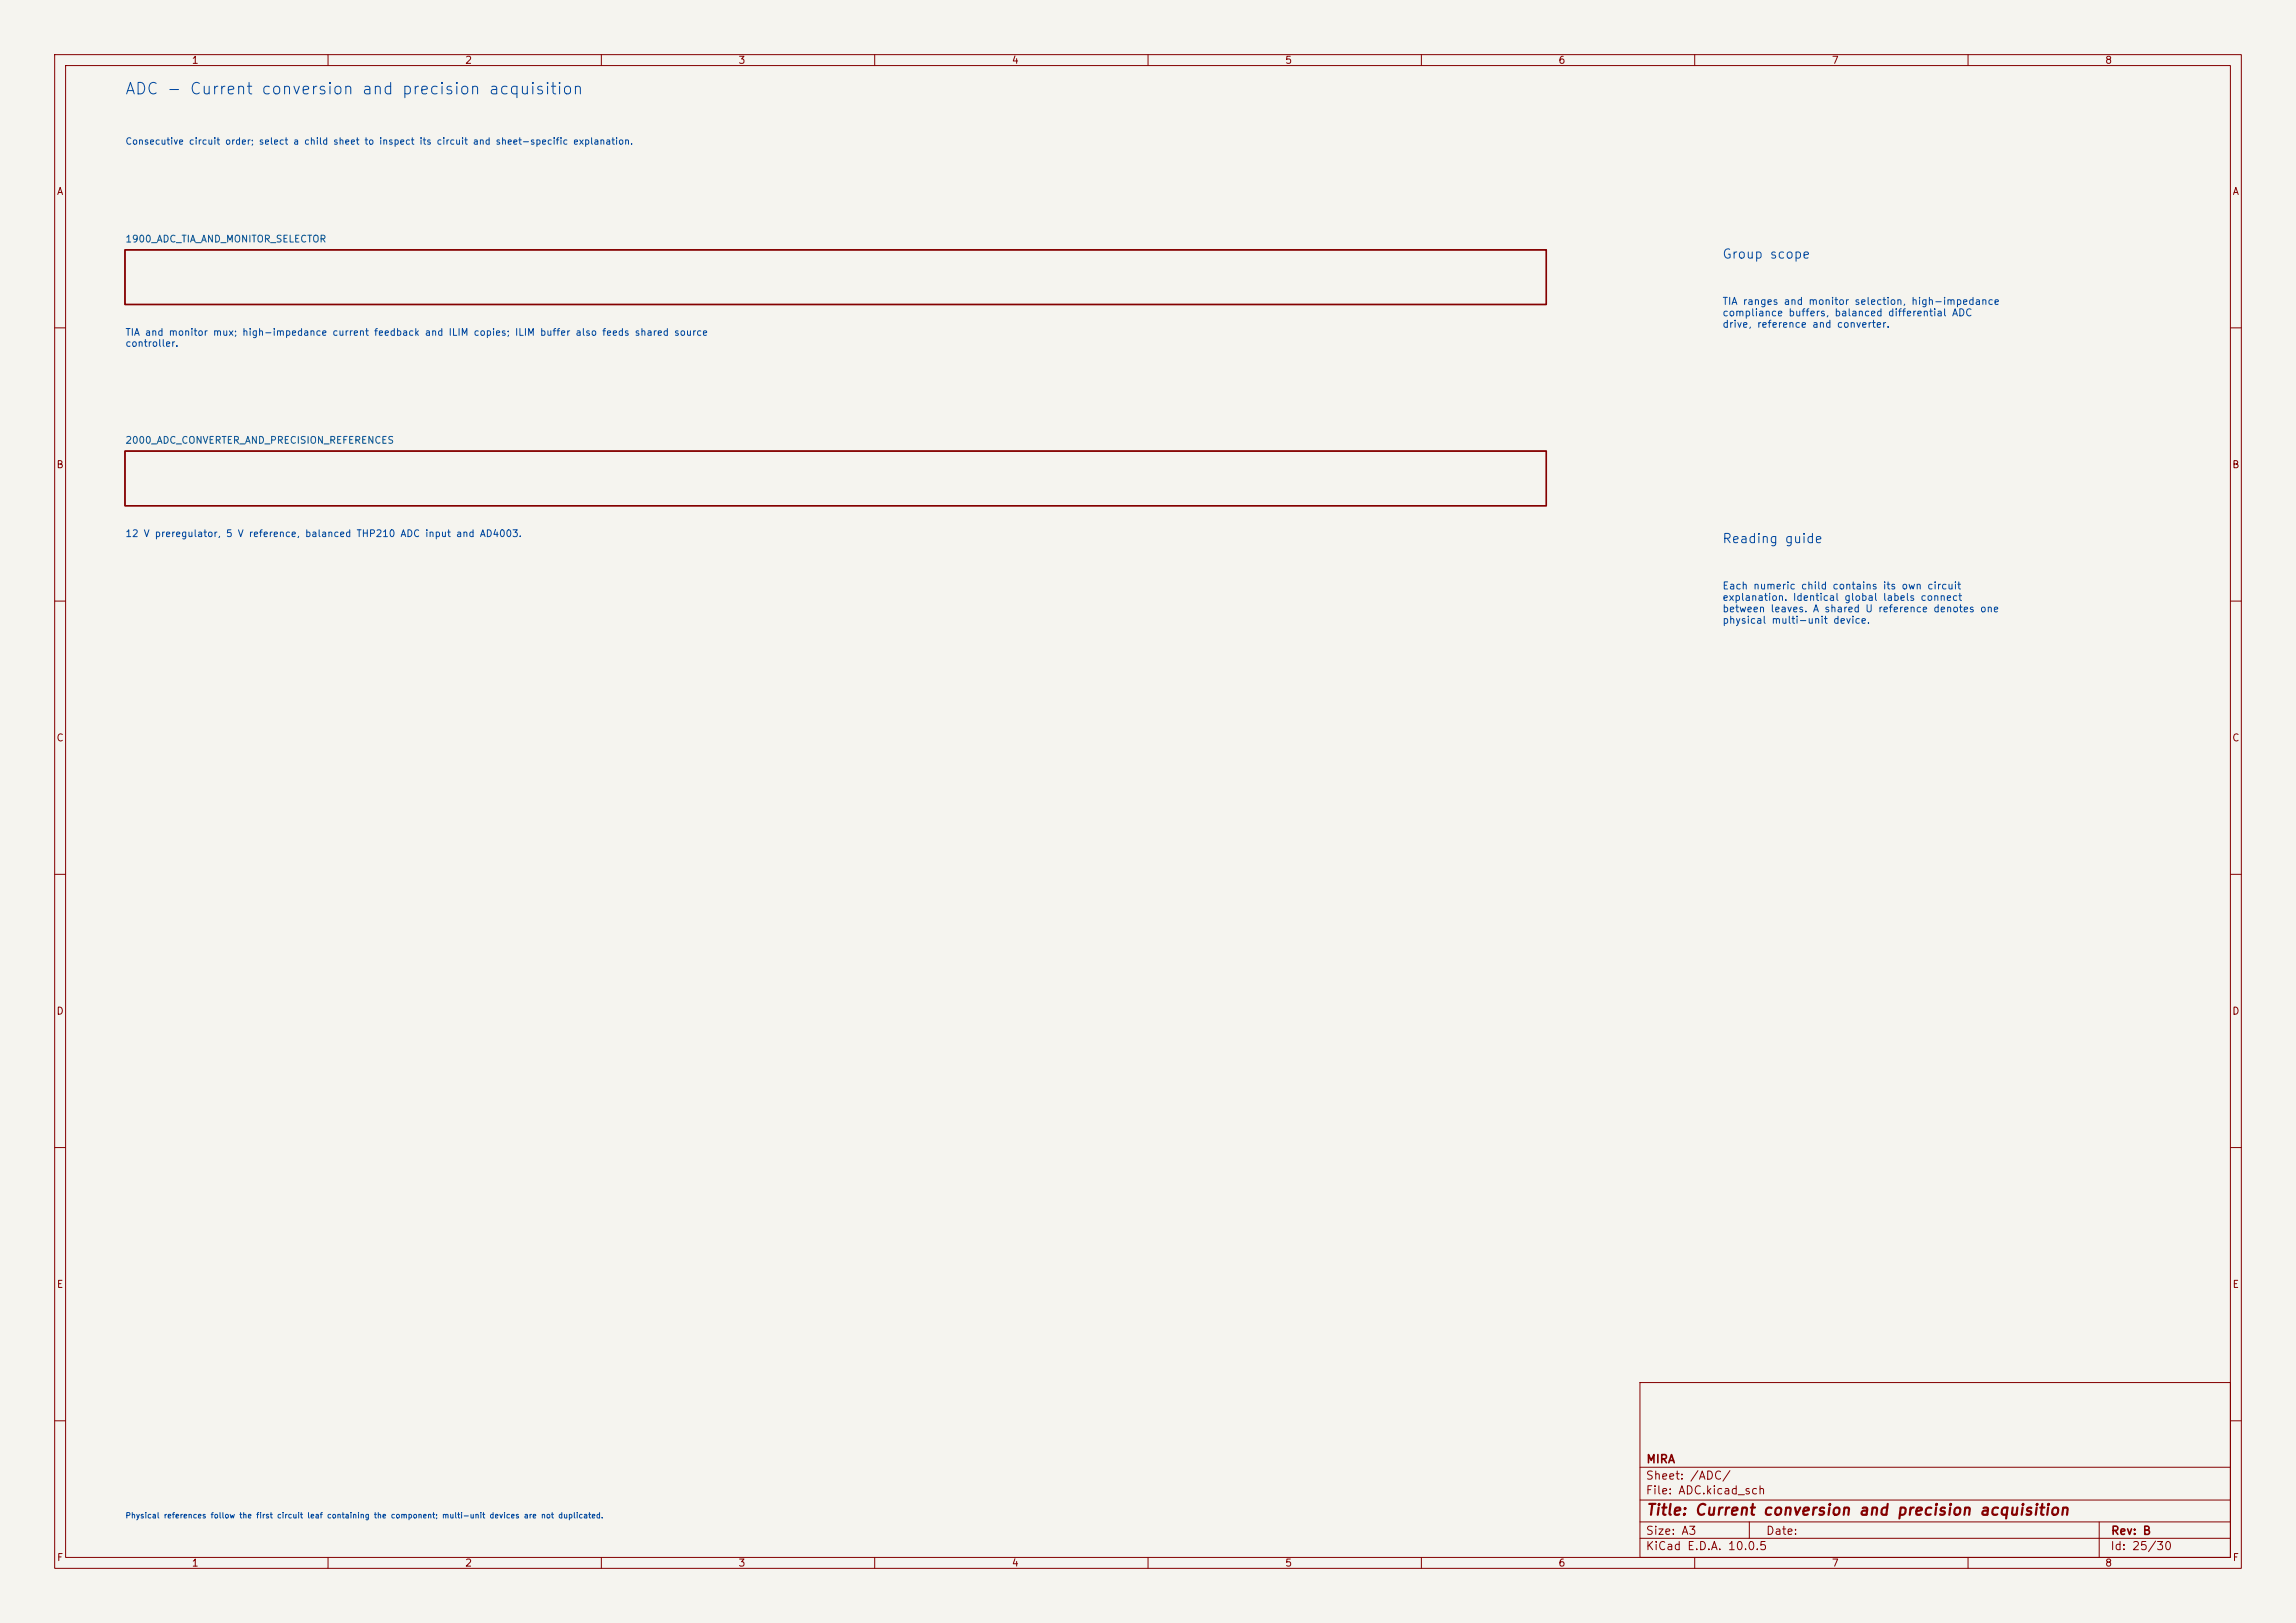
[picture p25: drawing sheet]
<svg xmlns="http://www.w3.org/2000/svg" width="420mm" height="297mm" viewBox="0 0 420 297" stroke-linecap="round" stroke-linejoin="round" font-family="sans-serif">
<defs><g id="words">
<text font-size="2.1" fill="#0046a0" x="22.8" y="17.8">ADC - Current conversion and precision acquisition</text>
<text font-size="2" fill="#840000" x="301" y="277.8">Title: Current conversion and precision acquisition</text>
<g font-size="1.7" fill="#0046a0">
<text x="314.9" y="47.8">Group scope</text>
<text x="314.9" y="99.8">Reading guide</text>
</g>
<g font-size="1.5" fill="#840000">
<text x="301" y="268.1">MIRA</text>
<text x="300.9" y="273.8">File: ADC.kicad_sch</text>
<text x="300.9" y="271.1">Sheet: /ADC/</text>
<text x="300.9" y="281.2">Size: A3</text>
<text x="322.9" y="281.2">Date:</text>
<text x="386" y="281.2">Rev: B</text>
<text x="300.9" y="284">KiCad E.D.A. 10.0.5</text>
<text x="385.9" y="284">Id: 25/30</text>
</g>
<g font-size="1.3" fill="#840000">
<text x="35" y="12">1</text>
<text x="85" y="12">2</text>
<text x="135" y="12">3</text>
<text x="185" y="12">4</text>
<text x="235" y="12">5</text>
<text x="285" y="12">6</text>
<text x="335" y="12">7</text>
<text x="385" y="12">8</text>
<text x="10.3" y="36">A</text>
<text x="408.3" y="36">A</text>
<text x="10.2" y="86">B</text>
<text x="408.2" y="86">B</text>
<text x="10.2" y="136">C</text>
<text x="408.2" y="136">C</text>
<text x="10.2" y="186">D</text>
<text x="408.2" y="186">D</text>
<text x="10.3" y="236">E</text>
<text x="408.3" y="236">E</text>
<text x="10.3" y="286">F</text>
<text x="35" y="287">1</text>
<text x="85" y="287">2</text>
<text x="135" y="287">3</text>
<text x="185" y="287">4</text>
<text x="235" y="287">5</text>
<text x="285" y="287">6</text>
<text x="335" y="287">7</text>
<text x="385" y="287">8</text>
<text x="408.3" y="286">F</text>
</g>
<g font-size="1.3" fill="#006464">
<text x="22.8" y="44.7">1900_ADC_TIA_AND_MONITOR_SELECTOR</text>
<text x="22.8" y="81.5">2000_ADC_CONVERTER_AND_PRECISION_REFERENCES</text>
</g>
<g font-size="1.3" fill="#0046a0">
<text x="315" y="56.1">TIA ranges and monitor selection, high-impedance</text>
<text x="315" y="58.2">compliance buffers, balanced differential ADC</text>
<text x="22.8" y="61.7">TIA and monitor mux; high-impedance current feedback and ILIM copies; ILIM buffer also feeds shared source</text>
<text x="22.8" y="63.8">controller.</text>
<text x="315" y="60.3">drive, reference and converter.</text>
<text x="22.8" y="98.6">12 V preregulator, 5 V reference, balanced THP210 ADC input and AD4003.</text>
<text x="315" y="108.2">Each numeric child contains its own circuit</text>
<text x="315" y="110.3">explanation. Identical global labels connect</text>
<text x="315" y="112.4">between leaves. A shared U reference denotes one</text>
<text x="315" y="114.5">physical multi-unit device.</text>
</g>
<text font-size="1.2" fill="#0046a0" x="22.8" y="26.8">Consecutive circuit order; select a child sheet to inspect its circuit and sheet-specific explanation.</text>
<text font-size="1" fill="#0046a0" x="22.9" y="278.1">Physical references follow the first circuit leaf containing the component; multi-unit devices are not duplicated.</text>
</g></defs>
<path d="M0 0h420v297h-420z" fill="#f5f4ef" stroke="#f5f4ef" stroke-width=".18"/>
<g fill="none" stroke="#840000" stroke-width=".18">
<path d="M10 10h400v277h-400zM12 12h396v273h-396zM60 10v2M110 10v2M160 10v2M210 10v2M260 10v2M310 10v2M360 10v2M10 60h2M408 60h2M10 110h2"/>
<path d="M408 110h2M10 160h2M408 160h2M10 210h2M408 210h2M300 253h108v32h-108zM10 260h2M300 278.5h108M300 274.5h108M300 268.5h108M320 278.5v3M384 278.5v6.5"/>
<path d="M408 260h2M60 285v2M110 285v2M160 285v2M210 285v2M260 285v2M300 281.5h108M310 285v2M360 285v2"/>
</g>
<path d="M22.9 45.7h260v10h-260zM22.9 82.6h260v10h-260z" fill="none" stroke="#840000" stroke-width=".25"/>
<use href="#words"/>
</svg>
